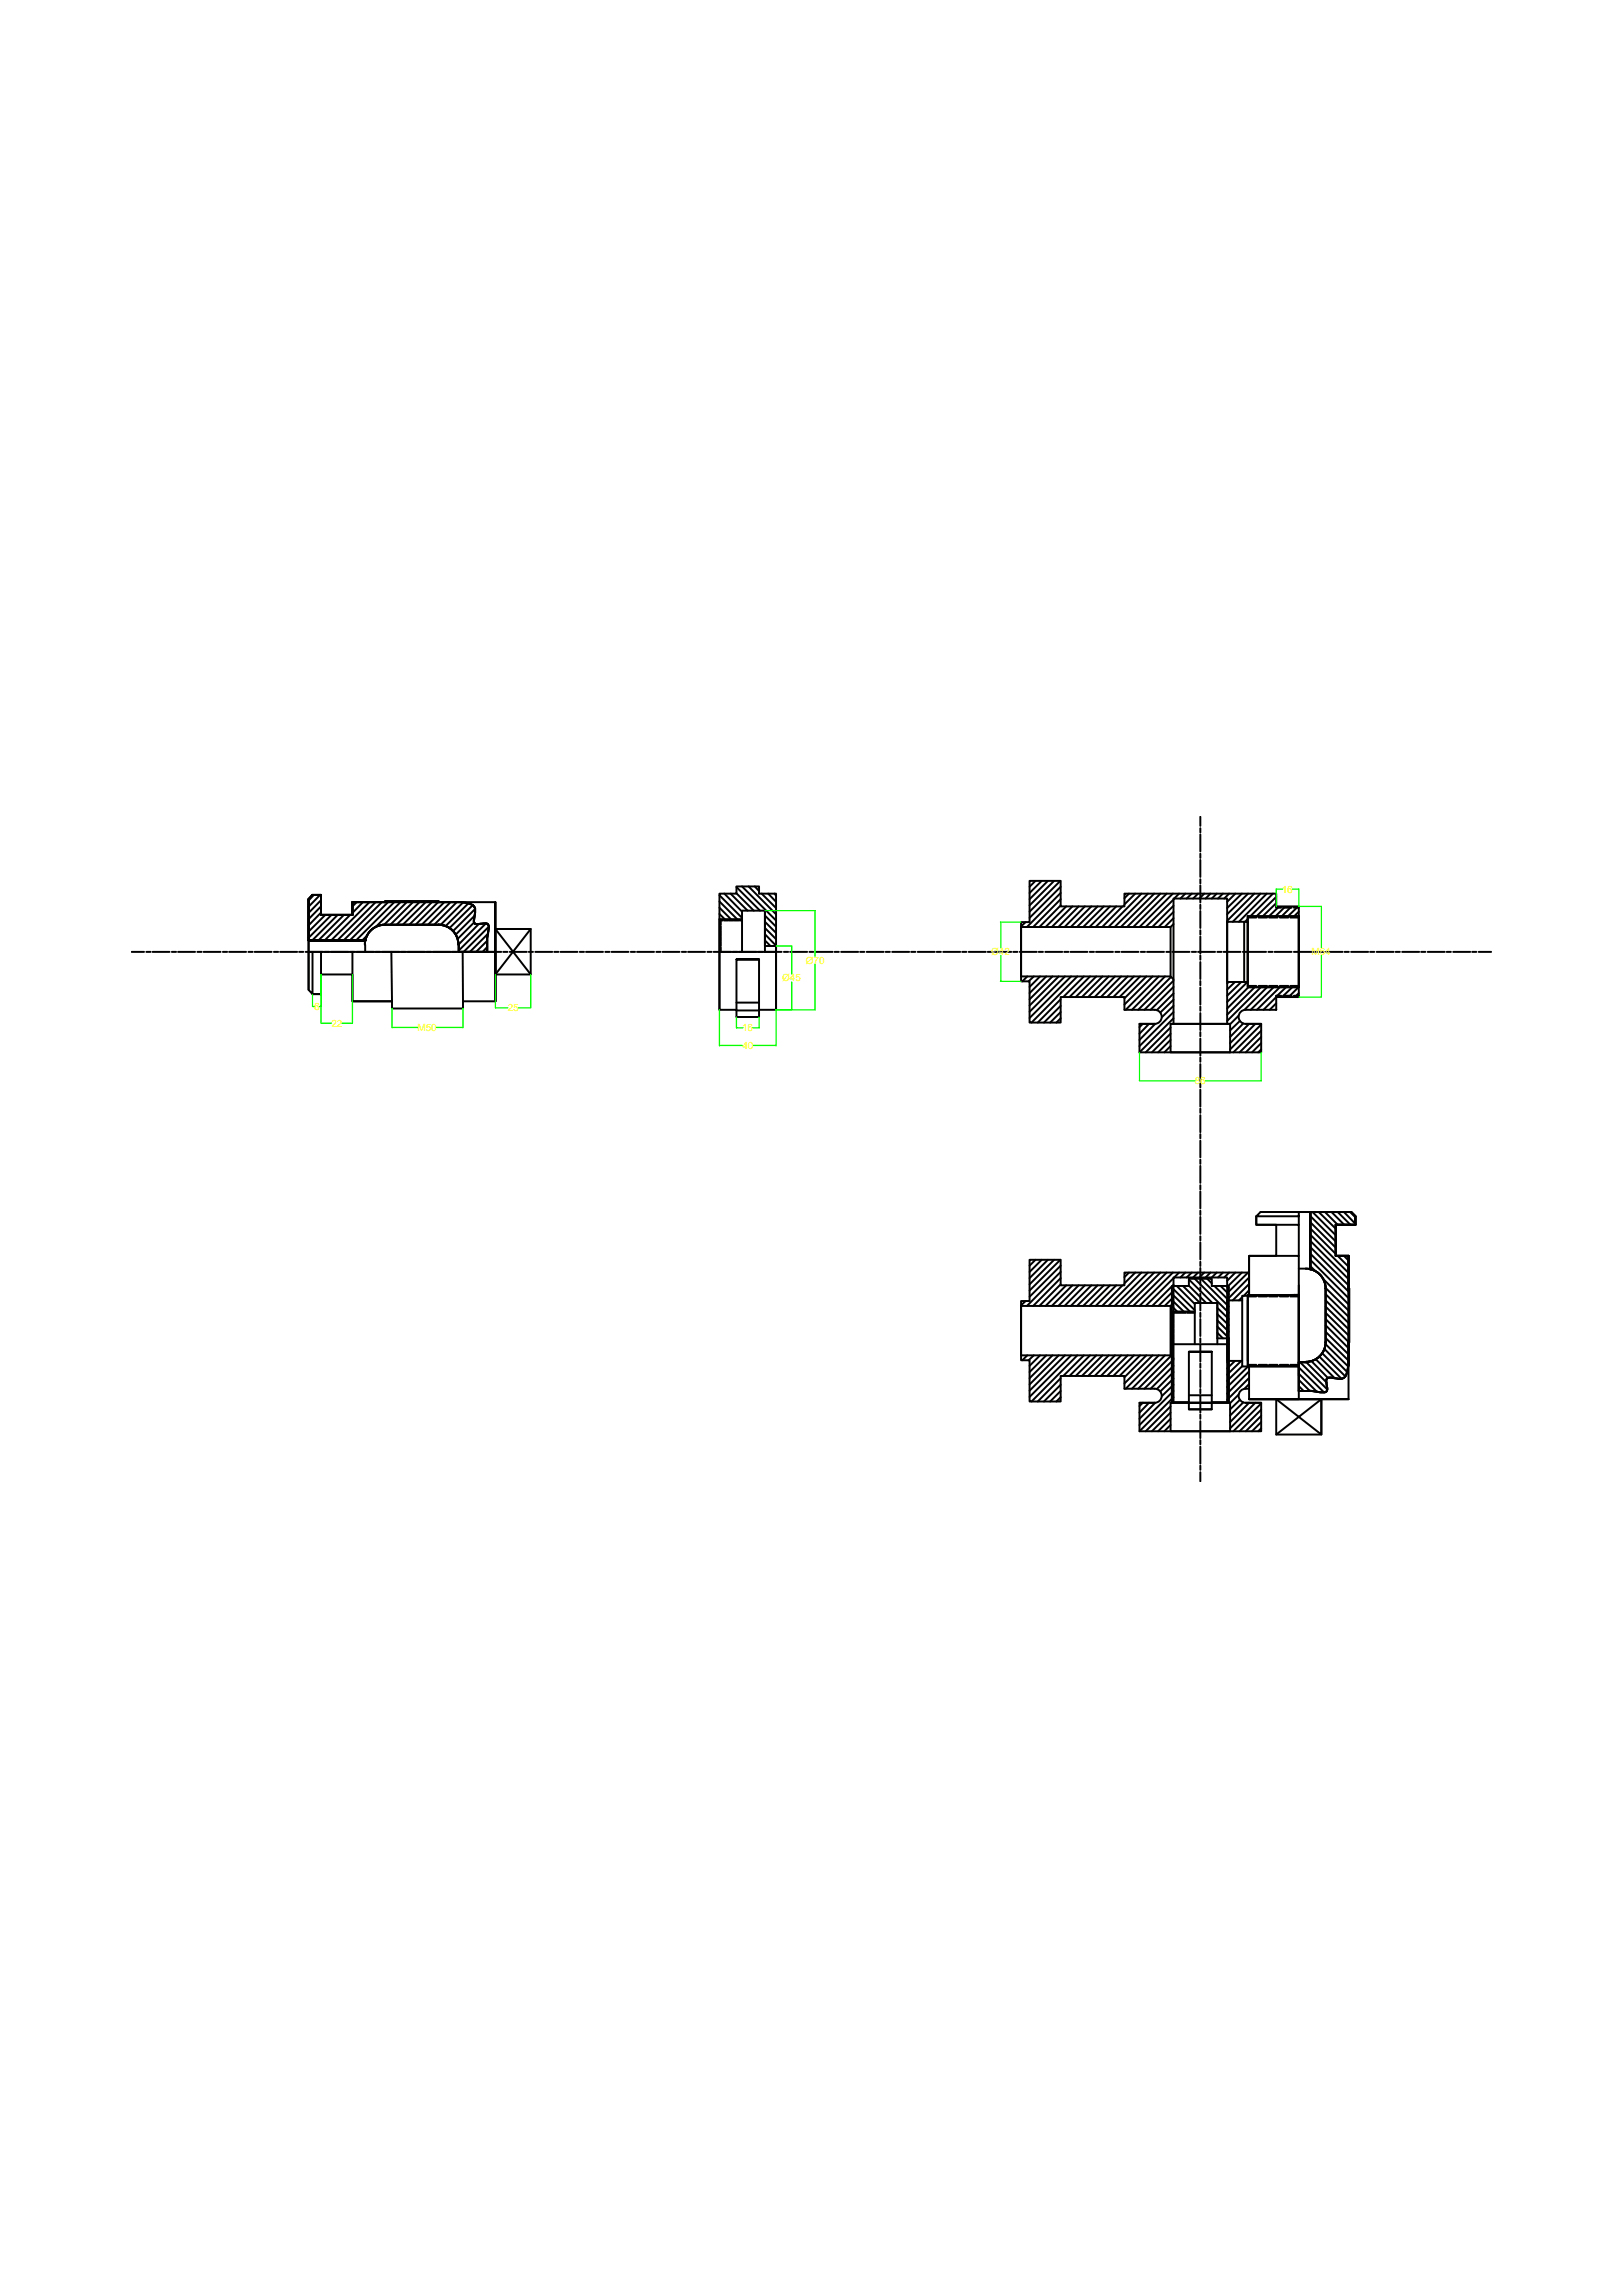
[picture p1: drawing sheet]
<svg xmlns="http://www.w3.org/2000/svg" width="210mm" height="297mm" viewBox="0 0 210 297" stroke-linecap="round" stroke-linejoin="round" font-family="sans-serif">
<defs><g id="words">
<g font-size="1.3" fill="#ff0">
<text x="165.9" y="115.5">16</text>
<text x="104.3" y="124.7">Ø70</text>
<text x="128.3" y="123.6">Ø42</text>
<text x="169.7" y="123.6">M64</text>
<text x="40.7" y="130.6">6</text>
<text x="65.7" y="130.8">25</text>
<text x="101.2" y="127">Ø45</text>
<text x="42.9" y="132.8">22</text>
<text x="54" y="133.4">M50</text>
<text x="96" y="133.4">16</text>
<text x="96.1" y="135.7">40</text>
<text x="154.6" y="140.3">86</text>
</g>
</g></defs>
<!-- layer: 0 -->
<g fill="none" stroke="#000" stroke-width=".25">
<path d="M39.9 116.3v6.8M40.6 115.8l-.7 .7M41.4 115.8l-1.5 1.5M41.5 116.5l-1.6 1.6M41.5 117.3l-1.6 1.6M41.5 118.1l-1.6 1.6M42.1 118.4l-2.2 2.1M42.9 118.4l-3 2.9M43.7 118.4l-3.3 3.3M44.5 118.4l-3.3 3.3M45.3 118.4l-3.3 3.3M45.6 116.7v1.7h-4.1v-2.6h-1.1l-.5 .5v11.8"/>
<path d="M45.6 116.7v1.7h-4.1v-2.6h-1.1l-.5 .5v5.4h7.4h-7.4M45.6 116.7v1.7h-4.1v-2.6h-1.1l-.5 .5v5.4h7.4M45.6 116.7h4.2v-.1l9.9 .1h-2.9v-.1l-11.2 .1v1.7h-4.1v-2.6h-1.1l-.5 .5v5.4h7.4M46.2 116.7l-.6 .6M47 116.7l-1.4 1.4M47.8 116.7l-4.9 5M48.6 116.7l-4.9 5M49.4 116.7l-4.9 5M49.8 119.6a2.56 2.56 0 0 0-2.6 2.6M49.8 119.6a2.56 2.56 0 0 0-2.5 2M49.8 116.7h7M49.8 119.6h7"/>
<path d="M50.2 116.7l-4.9 5M51 116.7l-4.9 5M51.8 116.7l-3.2 3.2M52.6 116.7l-2.9 2.9M53.4 116.7l-2.9 2.9M54.3 116.7l-3 2.9M55.1 116.7l-3 2.9M55.9 116.7l-2.9 2.9M56.7 116.7l-2.9 2.9M56.8 119.6a2.56 2.56 0 0 1 2.5 2.6M57.5 116.7l-2.9 2.9M58.3 116.7l-2.9 2.9"/>
<path d="M59.1 116.7l-2.9 2.9M59.7 116.7l1 .2 .4 .2a1 1 0 0 1 .3 1.2l-.1 .8a.46 .46 0 0 0 .7 .4h.6a.55 .55 0 0 1 .6 .1 .55 .55 0 0 1 .1 .6l-.3 1v1.9M59.7 116.7a1.99 1.99 0 0 1 1.7 .6l.1 .2-.1 1.2a.62 .62 0 0 0 .2 .8h.6a.85 .85 0 0 1 1 .1l.1 .4a10.5 10.5 0 0 0-.3 3.1h-3.6v-.9v.9h5.5M59.7 116.7h-14.1v1.7h-4.1v-2.6h-1.1l-.5 .5v5.4h7.4M59.7 116.7h4.4M59.9 116.8l-2.9 2.9M60.6 116.9l-2.9 2.9M61.2 117.1l-3 3M61.4 119.3l-2.2 2.2M61.4 118.5l-2.4 2.4M61.5 117.6l-2.9 2.8M61.9 119.5l-2.5 2.7"/>
<path d="M62.9 119.5l-3.5 3.5M63.3 119.9l-3.3 3.2M64.1 116.7v12.8zM93.1 115.6h2.2v-.9h2.9v.9h2.2v15h-2.2v1h-2.9v-1h-2.2zM93.1 118.2l.7 .7M93.1 117.4l1.5 1.5M93.1 116.6l2.3 2.3M93.1 115.8l2.9 2.9M93.3 119.8v.6M93.5 119.1h-.2v.5M93.7 119.1h.5M93.7 115.6l2.3 2.3"/>
<path d="M94.4 119.1h.5M94.5 115.6l2.2 2.2M95.1 119.1h.5M95.3 115.6l2.3 2.2M95.3 114.8l3.1 3M95.7 119.1h.3M96 114.7l4.4 4.4M96 118.9h-2.9v11.7M96.9 114.7l3.5 3.6M97.7 114.7l.5 .6M98.6 115.6l1.8 1.9M99 117.8v4.6h1.4v8.2"/>
<path d="M99 119.3l1.4 1.4M99 118.4l1.4 1.5M99.4 115.6l1 1.1M100.2 115.6l.2 .3M132.7 119.3l-.6 .5M134 114l-.8 .7M134.8 114l-1.6 1.5M135.6 114l-2.4 2.3M136.4 114l-3.2 3.1M137.2 114l-4 3.9M137.3 114.7l-4.1 4M137.3 115.5l-4.4 4.4"/>
<path d="M137.3 116.3l-3.6 3.6M137.3 117.1l-2.8 2.8M138 117.3l-2.7 2.6M138.8 117.3l-2.7 2.6M139.6 117.3l-2.6 2.6M140.4 117.3l-2.6 2.6M141.2 117.3l-2.6 2.6M142 117.3l-2.6 2.6M142.8 117.3l-2.6 2.6M143.7 117.3l-2.7 2.6M144.5 117.3l-2.7 2.6M145.3 117.3l-2.7 2.6"/>
<path d="M146.1 115.6l-.6 .6M146.9 115.6l-1.4 1.4M147.7 115.6l-4.3 4.3M148.6 115.6l-4.4 4.3M149.4 115.6l-4.4 4.3M150.2 115.6l-4.3 4.3M151 115.6l-4.3 4.3M151.5 119.9v6.4M151.8 115.6l-4.3 4.3M151.9 116.4l-3.6 3.5M151.9 117.2l-2.8 2.7M151.9 118l-2 1.9"/>
<path d="M151.9 118.8l-1.2 1.1M151.9 119.5v7.2M152.6 115.6l-.7 .6M153.4 115.6l-.6 .6M154.2 115.6l-.6 .6M155 115.6l-.6 .6M155.3 105.7v1.1M155.3 107.1v.6M155.3 108v2.2M155.3 110.4v.6M155.3 111.3v2.2M155.3 113.7v.6"/>
<path d="M155.3 114.6v2.2M155.3 117.1v.5M155.3 117.9v2.2M155.8 115.6l-.6 .6M156.6 115.6l-.6 .6M157.5 115.6l-.7 .6M158.3 115.6l-.7 .6M158.8 119.3h2.2v7.7h-2.2zM159.1 115.6l-.7 .6M159.9 115.6l-1.1 1.1M160.7 115.6l-1.9 1.9M161 119.3h.5v7.7h-.5"/>
<path d="M161.5 118.5h6.6v9.2h-6.6zM161.5 118.9l-.4 .4M161.5 118.7h1.1M161.5 115.6l-2.7 2.7M162.3 115.6l-3.5 3.5M162.9 118.7h1.1M163.1 115.6l-3.6 3.7M163.9 115.6l-3.6 3.7M164.2 118.7h1.1M164.7 115.6l-2.9 2.9M165.2 117.3v-1.7h-19.7v1.7h-8.2v-3.3h-4.1v5.3h-1.1v7.7h1.1v5.3h4.1v-3.3h8.2v1.6h4a.91 .91 0 0 1 .8 1 .91 .91 0 0 1-.9 .9M165.2 117.3h2.9v11.7h-2.9v1.6h-4a.91 .91 0 0 0-.9 .9 .91 .91 0 0 0 .9 1"/>
<path d="M165.2 116l-2.6 2.5M165.2 116.8l-1.8 1.7M165.2 117.3v.1h.6M165.4 117.4l-1.2 1.1M165.6 118.7h1.1M166 117.4h1.1M166.2 117.4l-1.1 1.1M167 117.4l-1.1 1.1M167 118.7h1.1M167.4 117.4h.7M167.8 117.4l-1.1 1.1M168.1 117.9l-.6 .6"/>
<path d="M17 123.1h1.6M18.9 123.1h.6M19.7 123.1h2.2M22.2 123.1h.6M23 123.1h2.2M25.5 123.1h.6M26.3 123.1h2.2M28.8 123.1h.6M29.6 123.1h2.2M32.1 123.1h.6M32.9 123.1h2.3M35.4 123.1h.6"/>
<path d="M36.3 123.1h2.2M38.7 123.1h.6M39.6 123.1h2.2M40.4 123.1v5.5l-.5-.5v-5h1.6M42 123.1h.6M42.9 123.1h2.2M45.3 123.1h.6M45.6 123.1h-4.1v5.5h-1.1h1.1v-2.5h4.1v3.4h5.1v1h9.2v-1h4.2v-6.4h-4.2v6.4M46.2 123.1h2.2M47.3 122.2v.9M47.6 121l-.7 .7M48.6 123.1h.6"/>
<path d="M49.5 123.1h2.2M50.6 123.1h-5v6.4h5.1l-.1-6.4h9.3M51.9 123.1h.6M52.8 123.1h2.2M55.2 123.1h.6M56.1 123.1h2.2M58.5 123.1h.6M63 121.7l-1.4 1.4M63 122.5l-.5 .6M63.1 120.8l-2.3 2.3M64.1 120.2h4.6v5.9h-4.6zM64.1 126.1l4.6-5.9h-4.6l4.6 5.9"/>
<path d="M65.1 123.1h.6M66 123.1h2.2M68.4 123.1h.6M69.3 123.1h2.2M71.7 123.1h.6M72.5 123.1h2.2M75 123.1h.6M75.8 123.1h2.2M78.3 123.1h.6M79.1 123.1h2.2M81.6 123.1h.6M82.4 123.1h2.2"/>
<path d="M84.9 123.1h.6M85.7 123.1h2.2M88.2 123.1h.6M89 123.1h2.2M91.5 123.1h.6M92.3 123.1h8.8M93.3 120.5v.5M93.3 121.2v.5M93.3 121.8v.6M93.3 122.6v.5M95.3 124.1h2.9h-2.9v6.5M95.3 131.6h2.9"/>
<path d="M95.3 130.7h2.9M95.3 129.7h2.9M96 123.1v-5.3h3v5.3M98.2 124.1v6.5M99 121.7l.7 .7M99 120.9l1.4 1.4M99 120.1l1.4 1.4M101.4 123.1h.6M102.2 123.1h2.3M104.7 123.1h.6M105.6 123.1h2.2M108 123.1h.6"/>
<path d="M108.9 123.1h2.2M111.3 123.1h.6M112.2 123.1h2.2M114.6 123.1h.6M115.5 123.1h2.2M117.9 123.1h.6M118.8 123.1h2.2M121.2 123.1h.6M122.1 123.1h2.2M124.5 123.1h.6M125.4 123.1h2.2M127.8 123.1h.6"/>
<path d="M128.7 123.1h2.2M131.1 123.1h.6M132 123.1h2.2M132.9 126.3l-.6 .7M133.8 126.3l-.7 .7M134.4 123.1h.6M134.6 126.3l-1.4 1.4M135.3 123.1h2.2M135.4 126.3l-2.2 2.2M136.2 126.3l-3 3M137 126.3l-3.8 3.8M137.3 129.3l-3 3"/>
<path d="M137.3 130.1l-2.2 2.2M137.3 130.9l-1.4 1.4M137.3 131.7l-.6 .6M137.7 123.1h.6M137.8 126.3l-4.6 4.6M138.5 123.1h2.2M138.6 126.3l-5.4 5.4M139.4 126.3l-5.9 6M140.3 126.3l-2.7 2.7M141 123.1h.6M141.1 126.3l-2.7 2.7M141.8 123.1h2.2"/>
<path d="M141.9 126.3l-2.7 2.7M142.7 126.3l-2.7 2.7M143.5 126.3l-2.7 2.7M144.3 126.3l-2.6 2.7M144.3 123.1h.6M145.1 126.3l-2.6 2.7M145.1 123.1h2.2M145.9 126.3l-2.6 2.7M146.7 126.3l-2.6 2.7M147.5 132.5h2M147.5 126.3l-2.6 2.7M147.6 123.1h.6"/>
<path d="M147.9 132.5l-.4 .4M148.4 126.3l-2.9 2.9M148.4 123.1h2.2M148.7 132.5l-1.2 1.2M149.2 126.3l-3.7 3.7M149.5 132.5h-2v3.6h15.7v-3.6h-2M149.5 132.5l-2 2M150 126.3l-4.3 4.3M150.8 126.3l-4.3 4.3M150.9 123.1h.6M151.5 132.5h7.7v3.6h-7.7zM151.5 132.5h7.7"/>
<path d="M151.5 132.9l-3.2 3.2M151.5 133.7l-2.4 2.4M151.5 134.5l-1.6 1.6M151.5 135.3l-.8 .8M151.5 126.4l-4.2 4.2M151.7 123.1h2.2M151.9 132.5v-5.8l-.4-.4h-19.4v-6.4h19.4l.4-.4v-3.3h6.9v16.3M151.9 126.9l-3.8 3.7M151.9 127.7l-3 2.9M151.9 128.5l-2.2 2.2M151.9 129.3l-1.7 1.7M151.9 130.1l-1.5 1.5"/>
<path d="M151.9 130.9l-4.4 4.4M151.9 131.7l-4.4 4.4M154.2 123.1h.6M155 123.1h2.2M155.3 120.4v.5M155.3 121.2v2.2M155.3 123.6v.6M155.3 124.5v2.2M155.3 126.9v.6M155.3 127.8v2.2M155.3 130.2v.6M155.3 131.1v2.2"/>
<path d="M155.3 133.5v.6M155.3 134.4v2.2M155.3 136.8v.6M155.3 137.7v2.2M157.5 123.1h.6M158.3 123.1h2.2M159 127l-.2 .2M159.8 127l-1 1M160.3 131.4l-1.1 1.1M160.5 132.1l-1.3 1.2M160.6 127l-1.8 1.8M160.8 123.1h.6"/>
<path d="M160.9 132.4l-1.7 1.8M161.2 132.5h2M161.4 127l-2.6 2.6M161.5 127.6h1.1M161.6 127.7l-2.8 2.8M161.6 132.5l-2.4 2.5M161.6 123.1h2.2M162.4 127.7l-3.6 3.6M162.4 132.5l-3.2 3.3M162.9 127.6h1.1M163.2 127.7l-4.4 4.4M163.2 132.5l-3.6 3.6"/>
<path d="M163.2 133.4l-2.8 2.7M163.2 134.2l-2 1.9M163.2 135l-1.2 1.1M163.2 135.8l-.4 .3M164 127.7l-2.9 2.9M164.1 123.1h.6M164.2 127.6h1.1M164.8 127.7l-2.9 2.9M164.9 123.1h2.2M165.2 129.8l-.9 .8M165.2 130.6h-.1M165.6 127.7l-2.9 2.9"/>
<path d="M165.6 127.6h1.1M165.8 128.8h-.6v.2l-1.7 1.6M166 128.8h1.1M166.4 127.7l-1.1 1.1M167 127.6h1.1M167.2 127.7l-1.1 1.1M167.4 128.8h.7M167.4 123.1h.6M168 127.7l-1.1 1.1M168.1 128.5l-.4 .3M168.2 123.1h2.2M170.7 123.1h.6"/>
<path d="M171.5 123.1h2.3M174 123.1h.6M174.9 123.1h2.2M177.3 123.1h.6M178.2 123.1h2.2M180.6 123.1h.6M181.5 123.1h2.2M183.9 123.1h.6M184.8 123.1h2.2M187.2 123.1h.6M188.1 123.1h2.2M190.5 123.1h.6"/>
<path d="M191.4 123.1h1.6M155.3 140.1v.6M155.3 141v2.2M155.3 143.4v.6M155.3 144.3v2.2M155.3 146.7v.6M155.3 147.6v2.1M155.3 150v.6M155.3 150.8v2.2M155.3 153.3v.6M155.3 154.1v2.2M155.3 156.6v.6"/>
<path d="M155.3 157.4v2.2M155.3 159.9v.6M163.1 156.8h11.8l.5 .6v1.1h-2.5v4h1.6M168.1 157.4h-5.5l.5-.6h5v1.7M168.1 156.8h6.8M169.6 156.8v7.3v-7.3v7.3v-7.3h5.3l.5 .6v1.1h-2.5v4h1.6M169.6 157.3l3.3 3.3M169.6 158.1l3.3 3.3M169.6 158.9l3.3 3.3M169.6 159.7l4.9 5M169.9 156.8l3 3M170.7 156.8l2.2 2.2"/>
<path d="M171.5 156.8l1.6 1.7M172.3 156.8l1.7 1.7M173.1 156.8l1.7 1.7M173.9 156.8l1.5 1.5M174.7 156.8l.7 .7M132.7 168.3l-.6 .6M132.9 175.3l-.6 .7M133.8 175.3l-.7 .7M134 163l-.8 .7M134.6 175.3l-1.4 1.4M134.8 163l-1.6 1.5M135.4 175.3l-2.2 2.2"/>
<path d="M135.6 163l-2.4 2.4M136.2 175.3l-3 3M136.4 163l-3.2 3.2M137 175.3l-3.8 3.8M137.2 163l-4 4M137.3 163.7l-4.1 4.1M137.3 164.5l-4.4 4.5M137.3 165.4l-3.6 3.6M137.3 166.2l-2.8 2.8M137.3 178.3l-3 3M137.3 179.2l-2.2 2.1M137.3 180l-1.4 1.3"/>
<path d="M137.8 175.3l-4.6 4.6M138 166.3l-2.7 2.7M138.6 175.3l-5.4 5.4M138.8 166.3l-2.7 2.7M139.4 175.3l-5.9 6M139.6 166.3l-2.6 2.7M140.3 175.3l-2.7 2.7M140.4 166.3l-2.6 2.7M141.1 175.3l-2.7 2.7M141.2 166.3l-2.6 2.7M141.9 175.3l-2.7 2.7M142 166.3l-2.6 2.7"/>
<path d="M142.7 175.3l-2.7 2.7M142.8 166.3l-2.6 2.7M143.5 175.3l-2.7 2.7M143.7 166.3l-2.7 2.7M144.3 175.3l-2.6 2.7M144.5 166.3l-2.7 2.7M145.1 175.3l-2.6 2.7M145.3 166.3l-2.7 2.7M145.9 175.3l-2.6 2.7M146.1 164.6l-.6 .6M146.7 175.3l-2.6 2.7M146.9 164.6l-1.4 1.4"/>
<path d="M147.5 175.3l-2.6 2.7M147.7 164.6l-4.3 4.4M148.4 175.3l-2.9 2.9M148.6 164.6l-4.4 4.4M149.2 175.3l-3.7 3.7M149.4 164.6l-4.4 4.4M150 175.3l-4.3 4.4M150.2 164.6l-4.3 4.4M150.8 175.3l-4.3 4.4M151 164.6l-4.3 4.4M151.5 169v6.3M151.5 175.4l-4.2 4.3"/>
<path d="M151.7 166.4h2.2v-1h2.9v1h2.2v15h-2.2v.9h-2.9v-.9h-2.2zM151.7 169l.6 .7M151.7 168.2l1.5 1.5M151.7 167.4l2.3 2.3M151.7 166.6l2.9 2.9M151.7 173.9h7.3M151.8 164.6l-4.3 4.4M151.8 170.6v.5M151.8 171.2v.6M151.8 171.9v.6M151.8 172.6v.6M151.8 173.3v.6"/>
<path d="M151.9 168.6v7.1M151.9 165.4l-3.6 3.6M151.9 166.2l-2.8 2.8M151.9 167l-2 2M151.9 167.8l-1.2 1.2M151.9 175.9l-3.8 3.8M151.9 176.7l-3 3M151.9 177.5l-2.2 2.2M151.9 178.4l-1.7 1.6M151.9 179.2l-1.5 1.4M151.9 180l-4.4 4.4M152.1 169.8h-.3v.6"/>
<path d="M152.2 169.8h.6M152.3 166.4l2.3 2.3M152.6 164.6l-.7 .7M152.9 169.8h.6M153.1 166.4l2.2 2.2M153.4 164.6l-.6 .7M153.6 169.8h.6M153.9 174.9h2.9h-2.9v6.5M153.9 166.3l2.2 2.3M153.9 165.5l3 3.1M154.2 164.6l-.6 .7M154.3 169.8h.3"/>
<path d="M154.6 173.9v-5.3h2.9v5.3M154.6 165.4l4.4 4.4M154.6 169.7h-2.9v11.7M155 164.6l-.6 .7M155.3 160.7v2.2M155.3 163.2v.6M155.3 164v2.2M155.3 166.5v.6M155.3 167.3v2.2M155.3 169.8v.6M155.3 170.6v2.2M155.3 173.1v.6"/>
<path d="M155.3 173.9v2.2M155.3 176.4v.6M155.3 177.2v2.3M155.3 179.7v.6M155.4 165.4l3.6 3.6M155.8 164.6l-.6 .7M156.2 165.4l.6 .6M156.6 164.6l-.6 .7M156.8 174.9v6.5M157.2 166.4l1.8 1.8M157.5 164.6l-.7 .7M157.5 168.6v4.5h1.5v8.3"/>
<path d="M157.5 172.4l.8 .7M157.5 171.6l1.5 1.5M157.5 170.8l1.5 1.5M157.5 170l1.5 1.5M157.5 169.2l1.5 1.4M158 166.4l1 1M158.3 164.6l-.7 .7M158.8 166.4l.2 .2M159 176.1l-.2 .1M159.1 164.6l-.7 .7M159.8 176.1l-1 .9M159.9 164.6l-1.1 1.1"/>
<path d="M160.6 176.1l-1.8 1.7M160.7 164.6l-1.9 1.9M160.8 168.2h-2v7.9h2M160.8 167.8l-.5 .4M160.8 176.7l-2 1.9M161.5 167.6h6.6v9.1h-6.6zM161.5 168.2v7.9M161.5 167.7h1.1M161.5 176.6h1.1M161.5 164.6l-2.7 2.7M161.5 176.8l-2.7 2.7M161.6 164.6h-16.1v1.7h-8.2v-3.3h-4.1v5.3h-1.1v7.7h1.1v5.3h4.1v-3.3h8.2v1.7h4a.91 .91 0 0 1 .8 .9 .91 .91 0 0 1-.9 .9"/>
<path d="M161.6 179.7a.98 .98 0 0 0-1.1 .3 .98 .98 0 0 0 .1 1.2l.2 .2 .4 .1M161.6 165.3l-2.8 2.8M161.6 166.1l-2.1 2.1M161.6 166.9l-.6 .7M161.6 177.4l-2.8 2.9M161.6 178.3l-2.8 2.8M161.6 179.1l-.5 .6M162.9 167.7h1.1M162.9 176.6h1.1M164.2 167.7h1.1M164.2 176.6h1.1M165.6 167.7h1.1"/>
<path d="M165.6 176.6h1.1M167 167.7h1.1M167 176.6h1.1M167.5 167.5v.1M168.1 167.6h-6.6v9.1h6.6M168.1 162.5v-4h-5.5v-1.1v1.1h2.6v4h-3.6v5.1h-.8v9.2h.8v4.2h6.5v-4.2h-6.5M168.1 167.5v-5h-6.5v5.1l6.5-.1v9.3M168.1 166.3v13.7l1.5-.1 .8 .1a1.13 1.13 0 0 0 1.3-.1v-1a.47 .47 0 0 1 0-.5 .47 .47 0 0 1 .5-.2l.8 .2a.97 .97 0 0 0 1.3-.9l.2-.9M168.1 176.2h.9h-.9v3.8h1.7l1.1 .1a.64 .64 0 0 0 .9-.3v-.2a1.63 1.63 0 0 1-.1-1.2 2.32 2.32 0 0 1 1.7 0 .84 .84 0 0 0 .9-.7l.2-1.1M168.1 164.1h.9M168.1 176.9l3.2 3.2M168.1 177.7l2.3 2.3"/>
<path d="M168.1 178.5l1.4 1.4M168.1 179.3l.6 .7M168.2 176.2l3.6 3.5M169 164.1a2.56 2.56 0 0 1 2.5 2.6 2.56 2.56 0 0 0-2-2.5M169.1 176.2l2.6 2.7M169.6 164.2v-7.4h5.3l.5 .6v1.1h-2.5v4h1.6v14.1M169.6 160.5l4.9 5M169.6 161.3l4.9 5M169.6 162.2l4.9 4.9M169.6 163l4.9 4.9M169.6 163.8l.6 .6M169.7 176.1l2.1 2.2"/>
<path d="M170.3 175.9l2.4 2.4M170.7 175.5l2.9 2.9M171.1 175.1l3 3M171.3 165.5l3.2 3.2M171.4 174.5l2.9 3M171.5 166.7v6.9a2.56 2.56 0 0 1-2.5 2.6M171.5 166.6l3 2.9M171.5 167.4l3 2.9M171.5 168.2l3 3M171.5 169l3 3M171.5 169.8l3 3M171.5 170.6l3 3"/>
<path d="M171.5 171.5l3 2.9M171.5 172.3l3 2.9M171.5 173.1l3 2.9M171.5 173.9l3 2.9M173.1 162.5l1.4 1.4M173.9 162.5l.6 .6M174.5 162.5h-1.6v-4h2.5v-1.1l-.5-.6h-5.3v7.4M174.5 162.5v4.2h.1l-.1 9.9v-2.9h.1l-.1-11.2h-1.6v-4h2.5v-1.1l-.5-.6h-5.3v7.4M174.5 166.7v7M174.5 176.6v4.4M137.3 180.8l-.6 .5M147.5 181.5h2"/>
<path d="M147.9 181.5l-.4 .4M148.7 181.5l-1.2 1.3M149.5 181.5h-2v3.7h15.7v-3.7h-2M149.5 181.5l-2 2.1M151.5 181.5h7.7v3.7h-7.7zM151.5 181.5h7.7M151.5 181.9l-3.2 3.3M151.5 182.8l-2.4 2.4M151.5 183.6l-1.6 1.6M151.5 184.4l-.8 .8M151.9 181.5v-5.8l-.4-.4h-19.4v-6.3h19.4l.4-.4v-3.3h6.9v16.2M151.9 180.8l-4.4 4.4"/>
<path d="M153.9 182.3h2.9M153.9 180.5h2.9M155.3 180.6v2.2M155.3 183v.6M155.3 183.9v2.2M155.3 186.3v.6M155.3 187.2v2.2M155.3 189.6v.6M155.3 190.5v1.1M160.3 180.4l-1.1 1.1M160.5 181.1l-1.3 1.2M160.9 181.4l-1.7 1.7"/>
<path d="M161.2 181.5h2M161.6 181h12.9zM161.6 181.5l-2.4 2.5M162.4 181.5l-3.2 3.3M163.2 181.6l-3.6 3.6M163.2 182.4l-2.8 2.8M163.2 183.2l-2 2M163.2 184l-1.2 1.2M163.2 184.8l-.4 .4M165.2 181h5.8v4.6h-5.8zM165.2 181l5.8 4.6v-4.6l-5.8 4.6"/>
</g>
<g fill="#000" stroke="#000" stroke-width=".13">
<path d="M39.8 116.3l.1-.1 .1 .1-.1 .1zM45.5 116.7l.1-.1 .1 .1-.1 .1zM49.8 116.5l.1 .1-.1 .1-.1-.1zM49.8 119.5l.1 .1-.1 .1-.1-.1zM59.3 123.1h.1h.1l-.1 .1zM172.8 158.5l.1-.1v.1zM174.8 156.8l.1-.1v.1v.1zM175.3 158.5l.1-.1 .1 .1h-.1zM165.9 167.5l.1 .1h-.1h-.1zM171.5 173.7v-.1l.1 .1h-.1zM172.8 162.4l.1 .1v.1zM174.4 173.7l.1-.1 .1 .1h-.1z"/>
<path d="M174.4 162.5l.1-.1 .1 .1-.1 .1zM174.5 173.7l.1-.1 .1 .1h-.1zM174.5 166.7l.1-.1 .1 .1-.1 .1z"/>
<circle cx="40.4" cy="115.8" r=".07"/>
<circle cx="41.5" cy="118.4" r=".07"/>
<circle cx="41.5" cy="115.8" r=".07"/>
<circle cx="45.6" cy="118.4" r=".07"/>
<circle cx="49.8" cy="116.7" r=".07"/>
<circle cx="56.8" cy="116.7" r=".07"/>
<circle cx="56.8" cy="116.6" r=".07"/>
<circle cx="56.8" cy="119.6" r=".07"/>
<circle cx="39.9" cy="121.7" r=".07"/>
<circle cx="47.3" cy="121.7" r=".07"/>
<circle cx="59.4" cy="122.2" r=".07"/>
<circle cx="63" cy="123.1" r=".07"/>
<circle cx="132.1" cy="126.3" r=".07"/>
<circle cx="169.5" cy="156.8" r=".07"/>
<circle cx="175.4" cy="157.3" r=".07"/>
<circle cx="132.1" cy="175.3" r=".07"/>
<circle cx="166.7" cy="167.5" r=".07"/>
<circle cx="168.1" cy="176.2" r=".07"/>
<circle cx="168.1" cy="179.9" r=".07"/>
<circle cx="169" cy="176.2" r=".07"/>
<circle cx="169.5" cy="164.2" r=".07"/>
<circle cx="171.5" cy="166.7" r=".07"/>
<circle cx="174.5" cy="166.7" r=".07"/>
</g>
<!-- layer: AM_5 -->
<g fill="none" stroke="#0f0" stroke-width=".17">
<path d="M99 117.8h6.5M105.5 117.9v5.8M129.5 119.3h2.6M129.5 119.3v3.3M166 115h-.8v2.3M167.2 115h.8M168.1 115v2.3h2.9M171 117.3v5.3M40.4 128.7v1.5M40.5 130.2h.2M41.3 130.2h.2M41.5 126.1v6.3"/>
<path d="M41.6 132.4h1.3M44.3 132.4h1.3M45.6 126.1v6.3M50.7 130.5v2.5M50.8 132.9h3.3M56.5 132.9h3.4M59.9 130.5v2.5M64.1 126.1v4.3M64.1 130.4h1.6M68.7 126.1v4.3h-1.6M93.1 130.6v4.7M93.1 135.3h3"/>
<path d="M95.3 131.6v1.4h.9M97.5 135.3h2.9M98.2 131.6v1.4h-.8M100.4 122.4h2.1M102.5 122.4v3.6M102.5 127v3.6M105.5 124.7v5.9M105.5 130.6h-5.1v4.7M129.5 127h2.6M129.5 123.6v3.4M147.5 136.1v3.7h7.2M163.2 136.1v3.7h-7.2"/>
<path d="M171 123.6v5.4h-2.9"/>
</g>
<use href="#words"/>
</svg>
